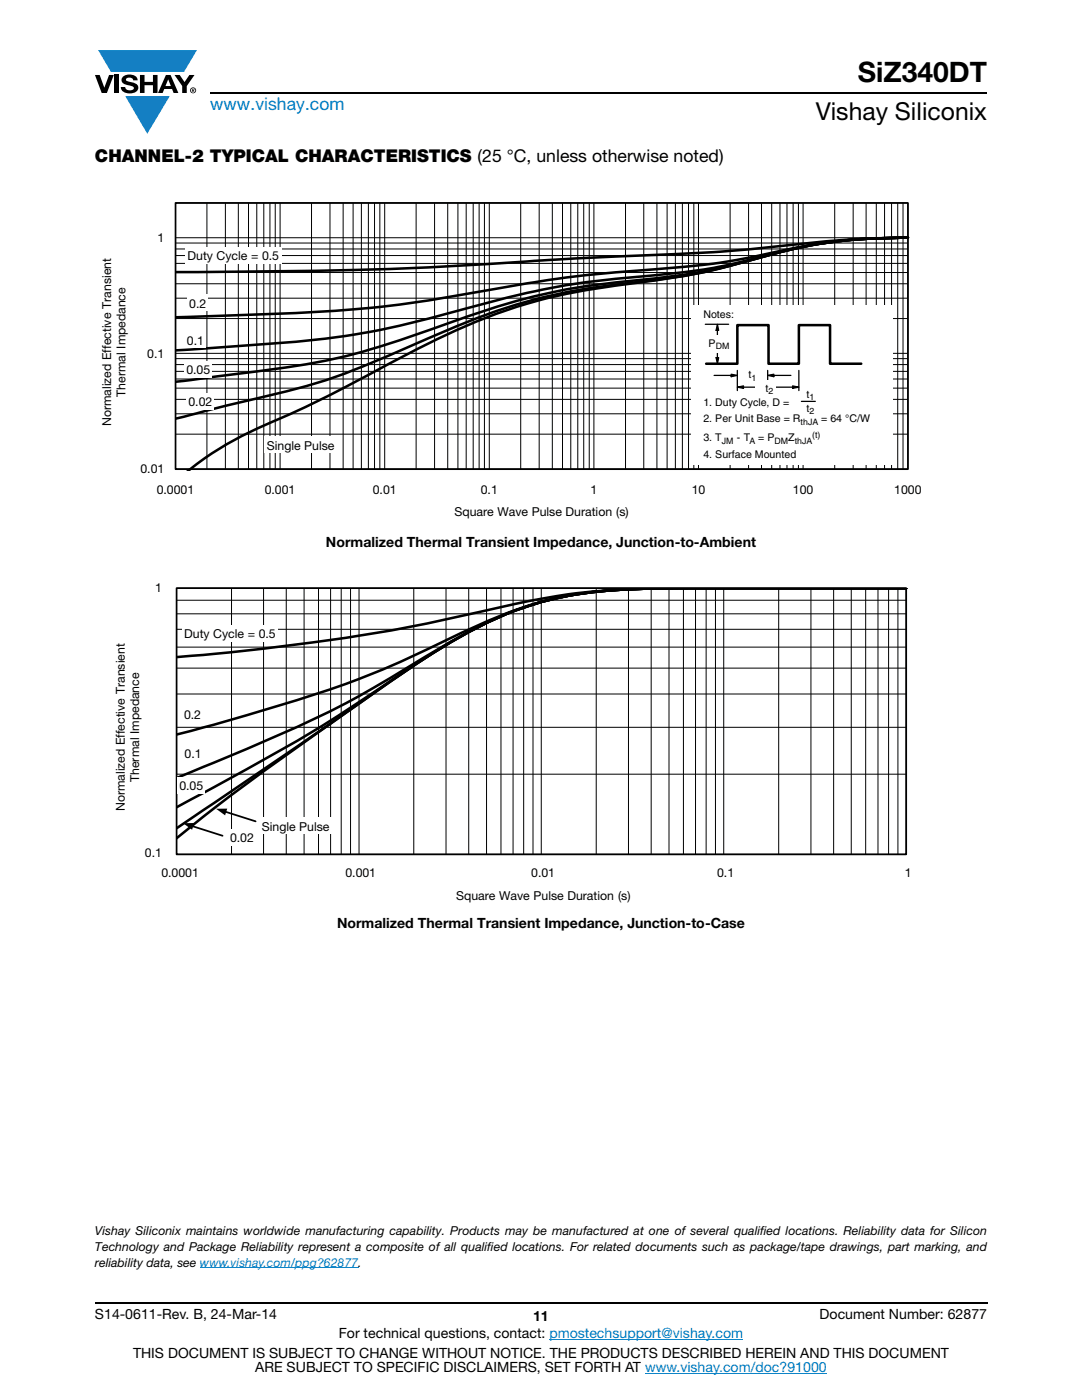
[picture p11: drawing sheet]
<svg xmlns="http://www.w3.org/2000/svg" width="216mm" height="279mm" viewBox="0 0 216 279" stroke-linecap="round" stroke-linejoin="round" font-family="sans-serif">
<defs><g id="words">
<text font-size="5.6" x="171.2" y="16.4">SiZ340DT</text>
<text font-size="4.9" x="162.8" y="24">Vishay Siliconix</text>
<text font-size="3.5" fill="#007ec4" x="42" y="21.9">www.vishay.com</text>
<text font-size="3.5" x="18.9" y="32.3">CHANNEL-2 TYPICAL CHARACTERISTICS (25 °C, unless otherwise noted)</text>
<g font-size="2.8">
<text x="65" y="109.1">Normalized Thermal Transient Impedance, Junction-to-Ambient</text>
<text x="67.2" y="185.3">Normalized Thermal Transient Impedance, Junction-to-Case</text>
<text x="18.9" y="263.3">S14-0611-Rev. B, 24-Mar-14</text>
<text x="106.4" y="263.6">11</text>
<text x="163.6" y="263.3">Document Number: 62877</text>
<text x="67.6" y="267.1">For technical questions, contact: pmostechsupport@vishay.com</text>
<text x="26.5" y="271">THIS DOCUMENT IS SUBJECT TO CHANGE WITHOUT NOTICE. THE PRODUCTS DESCRIBED HEREIN AND THIS DOCUMENT</text>
<text x="50.9" y="273.8">ARE SUBJECT TO SPECIFIC DISCLAIMERS, SET FORTH AT www.vishay.com/doc?91000</text>
</g>
<g font-size="2.5">
<text x="31.4" y="48.3">1</text>
<text x="37.4" y="52">Duty Cycle = 0.5</text>
<text x="37.8" y="61.5">0.2</text>
<text x="29.4" y="71.4">0.1</text>
<text x="37.3" y="68.8">0.1</text>
<text x="37.2" y="74.7">0.05</text>
<text x="25" y="79.2" transform="rotate(-90 25 79.2)">Thermal Impedance</text>
<text x="37.6" y="81">0.02</text>
<text x="22.2" y="85" transform="rotate(-90 22.2 85)">Normalized Effective Transient</text>
<text x="53.2" y="89.8">Single Pulse</text>
<text x="28" y="94.4">0.01</text>
<text x="31.3" y="98.5">0.0001</text>
<text x="52.8" y="98.5">0.001</text>
<text x="74.4" y="98.5">0.01</text>
<text x="95.9" y="98.5">0.1</text>
<text x="117.8" y="98.5">1</text>
<text x="138" y="98.5">10</text>
<text x="158.2" y="98.5">100</text>
<text x="178.4" y="98.5">1000</text>
<text x="90.7" y="103.1">Square Wave Pulse Duration (s)</text>
<text x="31" y="118.2">1</text>
<text x="36.8" y="127.4">Duty Cycle = 0.5</text>
<text x="36.7" y="143.5">0.2</text>
<text x="36.8" y="151.3">0.1</text>
<text x="24.9" y="161.9" transform="rotate(-90 24.9 161.9)">Normalized Effective Transient</text>
<text x="27.8" y="156" transform="rotate(-90 27.8 156)">Thermal Impedance</text>
<text x="35.8" y="157.7">0.05</text>
<text x="52.2" y="165.8">Single Pulse</text>
<text x="28.9" y="171">0.1</text>
<text x="45.9" y="168.1">0.02</text>
<text x="32.2" y="175.1">0.0001</text>
<text x="68.9" y="175.1">0.001</text>
<text x="91" y="179.6">Square Wave Pulse Duration (s)</text>
<text x="106" y="175.1">0.01</text>
<text x="143.1" y="175.1">0.1</text>
<text x="180.5" y="175.1">1</text>
<text x="18.9" y="246.4">Vishay Siliconix maintains worldwide manufacturing capability. Products may be manufactured at one of several qualified locations. Reliability data for Silicon</text>
<text x="18.9" y="249.6">Technology and Package Reliability represent a composite of all qualified locations. For related documents such as package/tape drawings, part marking, and</text>
<text x="18.9" y="252.8">reliability data, see www.vishay.com/ppg?62877.</text>
</g>
<g font-size="2.1">
<text x="140.4" y="63.5">Notes:</text>
<text x="141.4" y="69.2">P</text>
<text x="149.3" y="75.5">t</text>
<text x="140.4" y="81">1. Duty Cycle, D =</text>
<text x="152.8" y="78.2">t</text>
<text x="160.9" y="79.4">t</text>
<text x="160.9" y="82.2">t</text>
<text x="140.4" y="84.3">2. Per Unit Base = R</text>
<text x="140.4" y="88.1">3. T</text>
<text x="147" y="88.1">- T</text>
<text x="151.3" y="88.1">= P</text>
<text x="157.3" y="88.1">Z</text>
<text x="163.9" y="84.3">= 64 °C/W</text>
<text x="140.4" y="91.4">4. Surface Mounted</text>
</g>
<g font-size="1.8">
<text x="142.8" y="69.6">DM</text>
<text x="149.9" y="76">1</text>
<text x="153.4" y="78.6">2</text>
<text x="161.5" y="79.8">1</text>
<text x="161.5" y="82.7">2</text>
<text x="144" y="88.5">JM</text>
<text x="149.5" y="88.5">A</text>
<text x="154.5" y="88.5">DM</text>
<text x="158.6" y="88.5">thJA</text>
<text x="159.8" y="84.8">thJA</text>
<text x="162.1" y="87.5">(t)</text>
</g>
</g></defs>
<g fill="#147fc3">
<path d="M19.6 10h19.7l-2.6 4.3h-1.1h-13.5z"/>
<path d="M25 19.2h8.9l-4.5 7.5z"/>
</g>
<g fill="#000">
<path d="M18.9 15h1l.9 2.5 1-2.5h.9l-1.4 3.6h-1zM22.9 15h.9v3.6h-.9zM24.6 15.3a2.1 2.1 0 0 1 2.8 .3l.1 .4h-.9a.79 .79 0 0 0-.7-.5 .79 .79 0 0 0-.8 .4l.3 .3 1 .2a1.08 1.08 0 0 1 1.2 1 1.08 1.08 0 0 1-1.1 1.2 1.73 1.73 0 0 1-2.4-1.2h.9a.96 .96 0 0 0 .8 .6 .96 .96 0 0 0 .9-.4 1.31 1.31 0 0 0-1.2-.6 1.03 1.03 0 0 1-1.1-.6 1.03 1.03 0 0 1 .2-1.1zM27.9 15h.9v1.3h1.7v-1.3h.9v3.6h-.9v-1.6h-1.7v1.6h-.9zM34.8 15h1.1l.9 1.4 1-1.4h1l-1.5 2.2v1.4h-.9v-1.4z"/>
<path d="M33.6 15.9l.5 1.3h-1.1zM33.1 15l-1.6 3.6h1l.3-.8h1.5l.3 .8h1l-1.6-3.6z"/>
<path d="M38.4 17.8h.2v.2h-.2zM38.3 17.7v.7h.1v-.3l.4 .3-.2-.3 .2-.2-.1-.2z"/>
<path d="M38.1 18a.46 .46 0 0 1 .9 0 .46 .46 0 0 1-.9 0zM37.9 18a.6 .6 0 0 0 1.2 0 .6 .6 0 0 0-1.2 0z"/>
</g>
<path d="M42 18.6h155M18.9 260h178.1" fill="none" stroke="#000" stroke-width=".36"/>
<path d="M39.9 253h31.6M109.6 267.3h38.7M128.7 274h36.3" fill="none" stroke="#007ec4" stroke-width=".2"/>
<g fill="#fff">
<path d="M20.1 40.3h163.8v63.3h-163.8z"/>
<path d="M35 40.5h146.2v53.1h-146.2z"/>
</g>
<g fill="none" stroke="#000" stroke-width=".2">
<path d="M35 59.5h146.2M35 56.6h146.2M35 54.4h146.2M35 52.6h146.2M35 51h146.2M35 49.7h146.2M35 48.5h146.2M35 40.5h146.2v53.1h-146.2zM35 47.4h146.2M41.3 40.5v53.1M45 40.5v53.1M47.6 40.5v53.1"/>
<path d="M49.6 40.5v53.1M51.2 40.5v53.1M52.6 40.5v53.1M53.9 40.5v53.1M54.9 40.5v53.1M55.9 40.5v53.1M62.2 40.5v53.1M65.8 40.5v53.1M68.5 40.5v53.1M70.5 40.5v53.1M72.1 40.5v53.1M73.5 40.5v53.1"/>
<path d="M74.7 40.5v53.1M75.8 40.5v53.1M76.8 40.5v53.1M83 40.5v53.1M86.7 40.5v53.1M89.3 40.5v53.1M91.4 40.5v53.1M93 40.5v53.1M94.4 40.5v53.1M95.6 40.5v53.1M96.7 40.5v53.1M97.6 40.5v53.1"/>
<path d="M103.9 40.5v53.1M107.6 40.5v53.1M110.2 40.5v53.1M112.2 40.5v53.1M113.9 40.5v53.1M115.3 40.5v53.1M116.5 40.5v53.1M117.6 40.5v53.1M118.5 40.5v53.1M124.8 40.5v53.1M128.5 40.5v53.1M131.1 40.5v53.1"/>
<path d="M133.1 40.5v53.1M134.8 40.5v53.1M136.2 40.5v53.1M137.4 40.5v53.1M138.4 40.5v53.1M139.4 40.5v53.1M145.7 40.5v53.1M149.4 40.5v53.1M152 40.5v53.1M154 40.5v53.1M155.6 40.5v53.1M157 40.5v53.1"/>
<path d="M158.3 40.5v53.1M159.3 40.5v53.1M160.2 40.5v53.1M166.6 40.5v53.1M170.2 40.5v53.1M172.8 40.5v53.1M174.9 40.5v53.1M176.5 40.5v53.1M177.9 40.5v53.1M179.1 40.5v53.1M180.2 40.5v53.1M35 79.7h146.2"/>
<path d="M35 77.5h146.2M35 75.6h146.2M35 74.1h146.2M35 72.8h146.2M35 71.6h146.2M35 63.6h146.2M35 70.5h146.2M35 86.6h146.2M35 82.6h146.2"/>
</g>
<path d="M35 40.5h146.2v53.1h-146.2z" fill="none" stroke="#000" stroke-width=".34"/>
<path d="M181.2 47.4a97.7 97.7 0 0 0-32.1 4.7 129 129 0 0 1-23.3 4.5 111.3 111.3 0 0 0-41.8 12.7l-3.4 1.8a315.3 315.3 0 0 1-30.9 15.2 60.9 60.9 0 0 0-12.2 7.7M181.2 47.4a97.6 97.6 0 0 0-32.1 4.7l-1.1 .3a126.9 126.9 0 0 1-24 4.3 116.7 116.7 0 0 0-38.1 10.6l-6.9 3.1a126.5 126.5 0 0 1-29.1 9.4l-14.9 3.8M181.2 47.4a98.9 98.9 0 0 0-32.1 4.7 114.3 114.3 0 0 1-23.3 4 130.9 130.9 0 0 0-36.4 8.4 156.6 156.6 0 0 1-29.6 8.4l-24.8 3.3M181.2 47.4a100.7 100.7 0 0 0-31 4.3 113.9 113.9 0 0 1-22.5 3.5 165.5 165.5 0 0 0-36.4 6.8 170 170 0 0 1-40.9 6.9l-15.4 1M181.2 47.4a115.8 115.8 0 0 0-29.9 3.6l-1.1 .3a156.9 156.9 0 0 1-22.5 2.7 271.2 271.2 0 0 0-35.4 4.8 267.8 267.8 0 0 1-43.7 4.1l-13.6 .4M181.2 47.4a223.5 223.5 0 0 0-28.6 2 553 553 0 0 1-34.2 2l-15.1 .9a934.9 934.9 0 0 1-68.3 2" fill="none" stroke="#000" stroke-width=".51"/>
<g fill="#fff">
<path d="M37 49.3h19.2v3.3h-19.2z"/>
<path d="M37.5 58.8h4v3.3h-4z"/>
<path d="M37 66.2h4v3.2h-4z"/>
<path d="M36.9 72.1h5.4v3.2h-5.4z"/>
<path d="M37.3 78.4h5.4v3.3h-5.4z"/>
<path d="M52.8 87.2h14.4v3.2h-14.4z"/>
<path d="M138 60.9h40.1v31.8h-40.1z"/>
</g>
<path d="M140.7 64.7h4.7M142.5 74.9h3.7M145.9 74.7l1.2 .2-1.2 .3zM147.1 77.3l1.3-.3v.5zM147.1 73.9v4M148 77.3h3.8M153.2 74.9l1.2-.2v.5zM153.2 73.9v2M154 74.9h3.8M154.8 77.3h3.7M158.2 77l1.2 .3-1.2 .2zM159.4 73.9v4" fill="none" stroke="#000" stroke-width=".25"/>
<path d="M145.9 74.7l1.2 .2-1.2 .3zM147.1 77.3l1.3-.3v.5zM153.2 74.9l1.2-.2v.5zM158.2 77l1.2 .3-1.2 .2z" fill="#000"/>
<g fill="#fff">
<path d="M147.7 73.2h4v2.6h-4z"/>
<path d="M150.7 75.9h4v2.6h-4z"/>
</g>
<path d="M142.9 71.4h.5l-.3 1.2zM143.1 64.7l.3 1.2h-.5z" fill="#000"/>
<path d="M142.9 71.4h.5l-.3 1.2zM143.1 64.7l.3 1.2h-.5zM143.1 65.6v6.1" fill="none" stroke="#000" stroke-width=".25"/>
<path d="M140.7 66.9h5.6v3.4h-5.6z" fill="#fff"/>
<path d="M140.9 72.6h6.2v-7.7h6.3v7.7h6v-7.7h6.2v7.7h6.3" fill="none" stroke="#000" stroke-width=".51"/>
<path d="M159.9 80.1h2.8" fill="none" stroke="#000" stroke-width=".25"/>
<path d="M22.9 116.2h159v63.9h-159z" fill="#fff"/>
<g fill="none" stroke="#000" stroke-width=".2">
<path d="M35.2 119.8h145.6M35.2 117.4h145.6v53.1h-145.6zM46.2 117.4v53.1M52.6 117.4v53.1M57.1 117.4v53.1M60.7 117.4v53.1M63.6 117.4v53.1M66 117.4v53.1M68.1 117.4v53.1M69.9 117.4v53.1M71.6 117.4v53.1M82.6 117.4v53.1"/>
<path d="M89 117.4v53.1M93.5 117.4v53.1M97.1 117.4v53.1M100 117.4v53.1M102.4 117.4v53.1M104.5 117.4v53.1M106.4 117.4v53.1M108 117.4v53.1M119 117.4v53.1M125.4 117.4v53.1M129.9 117.4v53.1M133.5 117.4v53.1"/>
<path d="M136.4 117.4v53.1M138.8 117.4v53.1M140.9 117.4v53.1M142.8 117.4v53.1M144.4 117.4v53.1M155.4 117.4v53.1M161.8 117.4v53.1M166.3 117.4v53.1M169.9 117.4v53.1M172.7 117.4v53.1M175.2 117.4v53.1M177.3 117.4v53.1"/>
<path d="M179.2 117.4v53.1M35.2 138.5h145.6M35.2 133.3h145.6M35.2 129.1h145.6M35.2 125.6h145.6M35.2 122.5h145.6M35.2 154.5h145.6M35.2 145.2h145.6"/>
</g>
<path d="M35.2 117.4h145.6v53.1h-145.6z" fill="none" stroke="#000" stroke-width=".34"/>
<path d="M180.8 117.4h-41.6a145.5 145.5 0 0 0-25.9 1.5 76 76 0 0 0-26.7 11.3 1217.5 1217.5 0 0 0-33.8 23.6l-8.7 6.5-8.9 7M180.8 117.4h-41.6a145.5 145.5 0 0 0-25.9 1.5 76 76 0 0 0-26.7 11.3l-6.1 4-20.7 14.5-24.6 16.6M180.8 117.4h-41.6a145.5 145.5 0 0 0-25.9 1.5 72.6 72.6 0 0 0-25.1 10.3l-3.1 1.9a496.5 496.5 0 0 1-28.3 18.2l-21.6 11.8M180.8 117.4h-41.6a145.1 145.1 0 0 0-25.9 1.5 75.3 75.3 0 0 0-24.9 10.1l-1.6 .9a231.3 231.3 0 0 1-28.5 15.6l-23.1 9.8M180.8 117.4h-41.6a145.3 145.3 0 0 0-25.9 1.5 87.3 87.3 0 0 0-22.2 7.9 201.1 201.1 0 0 1-40.2 15.4l-8.3 2.4-7.4 2M180.8 117.4h-41.6a179 179 0 0 0-28.3 1.6l-8.1 1.5a405.6 405.6 0 0 1-67.6 10.6" fill="none" stroke="#000" stroke-width=".51"/>
<g fill="#fff">
<path d="M36.3 124.7h19.2v3.3h-19.2z"/>
<path d="M36.4 140.9h4v3.2h-4z"/>
<path d="M36.5 148.7h4v3.2h-4z"/>
<path d="M35.5 155.1h5.4v3.2h-5.4z"/>
<path d="M45.6 165.4h5.4v3.3h-5.4z"/>
<path d="M51.9 163.2h14.3v3.2h-14.3z"/>
</g>
<path d="M38.2 164.8l6.2 2M44.8 161.9l6.2 2" fill="none" stroke="#000" stroke-width=".35"/>
<path d="M36.5 164.3h2.3l-.5 1.3zM43.1 161.4h2.2l-.4 1.3z" fill="#000"/>
<use href="#words"/>
</svg>
